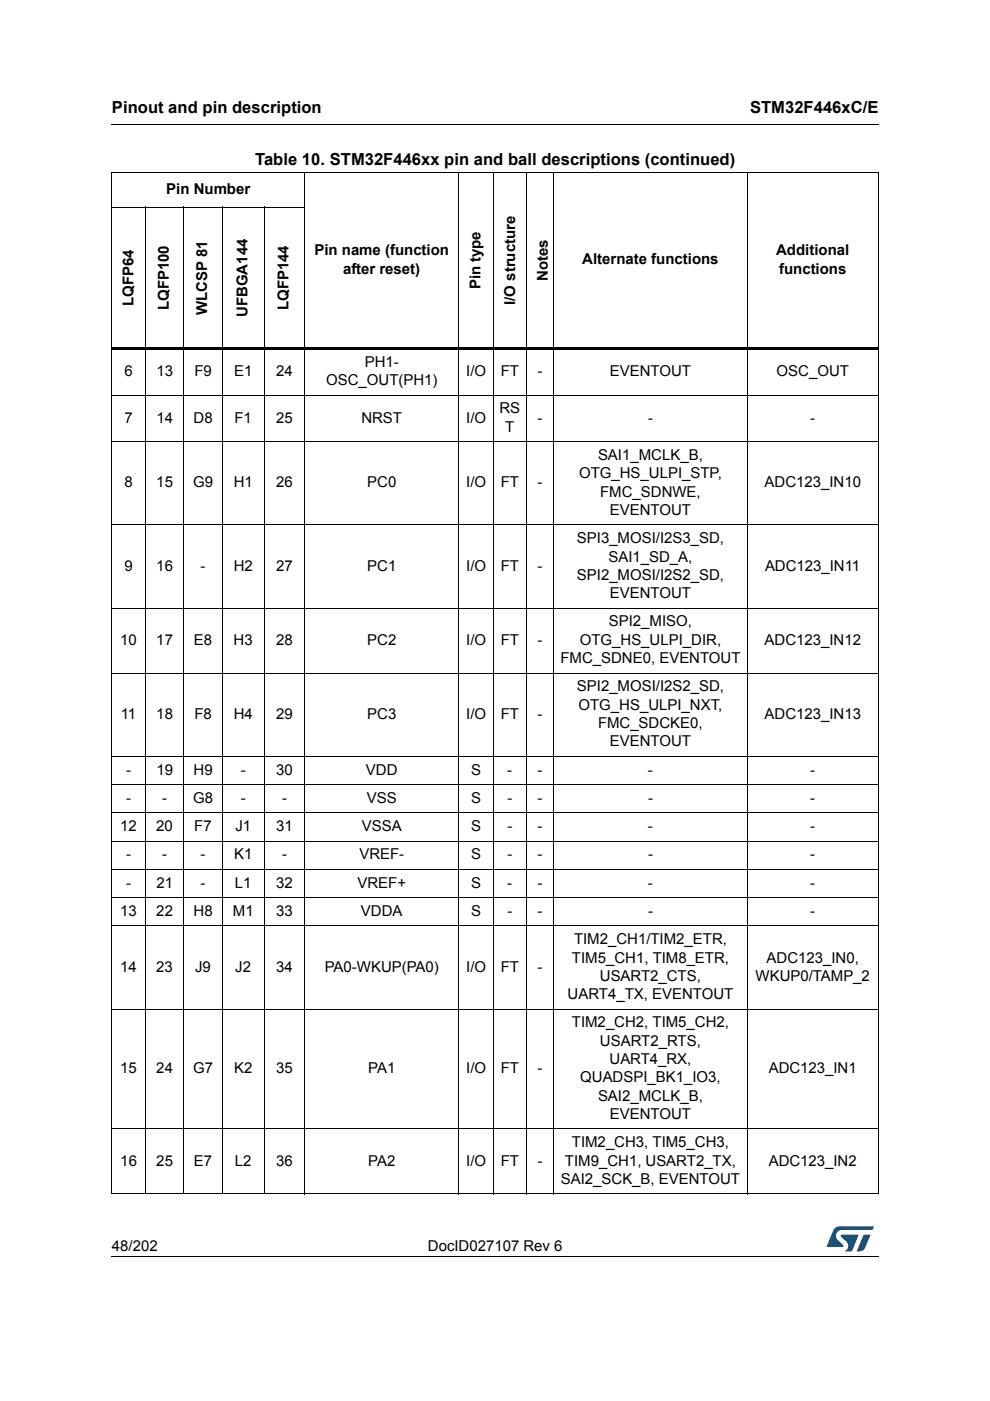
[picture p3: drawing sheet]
<svg xmlns="http://www.w3.org/2000/svg" width="210mm" height="297mm" viewBox="0 0 210 297" stroke-linecap="round" stroke-linejoin="round" font-family="sans-serif">
<defs><g id="words">
<g font-size="3.5">
<text x="23.7" y="23.9">Pinout and pin description</text>
<text x="159" y="23.9">STM32F446xC/E</text>
<text x="54.1" y="35">Table 10. STM32F446xx pin and ball descriptions (continued)</text>
</g>
<g font-size="3.2">
<text x="35.3" y="41.1">Pin Number</text>
<text x="66.7" y="54.1">Pin name (function</text>
<text x="72.8" y="58">after reset)</text>
<text x="116.1" y="59.6" transform="rotate(-90 116.1 59.6)">Notes</text>
<text x="123.5" y="56.1">Alternate functions</text>
<text x="164.6" y="54.1">Additional</text>
<text x="165.2" y="58">functions</text>
<text x="28.3" y="64.9" transform="rotate(-90 28.3 64.9)">LQFP64</text>
<text x="35.8" y="65.8" transform="rotate(-90 35.8 65.8)">LQFP100</text>
<text x="61.2" y="65.8" transform="rotate(-90 61.2 65.8)">LQFP144</text>
<text x="101.9" y="61.4" transform="rotate(-90 101.9 61.4)">Pin type</text>
<text x="109.2" y="64.6" transform="rotate(-90 109.2 64.6)">I/O structure</text>
<text x="43.9" y="66.8" transform="rotate(-90 43.9 66.8)">WLCSP 81</text>
<text x="52.5" y="67.2" transform="rotate(-90 52.5 67.2)">UFBGA144</text>
<text x="77.3" y="77.8">PH1-</text>
<text x="26.4" y="79.7">6</text>
<text x="33.1" y="79.7">13</text>
<text x="41.2" y="79.7">F9</text>
<text x="49.6" y="79.7">E1</text>
<text x="58.5" y="79.7">24</text>
<text x="69.2" y="81.7">OSC_OUT(PH1)</text>
<text x="98.8" y="79.7">I/O</text>
<text x="106.2" y="79.7">FT</text>
<text x="114" y="79.7">-</text>
<text x="129.3" y="79.7">EVENTOUT</text>
<text x="164.7" y="79.7">OSC_OUT</text>
<text x="26.4" y="89.6">7</text>
<text x="33.1" y="89.6">14</text>
<text x="41" y="89.6">D8</text>
<text x="49.7" y="89.6">F1</text>
<text x="58.5" y="89.6">25</text>
<text x="76.6" y="89.6">NRST</text>
<text x="98.8" y="89.6">I/O</text>
<text x="105.9" y="87.7">RS</text>
<text x="114" y="89.6">-</text>
<text x="137.4" y="89.6">-</text>
<text x="171.8" y="89.6">-</text>
<text x="107.1" y="91.5">T</text>
<text x="122.8" y="101.4">OTG_HS_ULPI_STP,</text>
<text x="126.8" y="97.5">SAI1_MCLK_B,</text>
<text x="26.4" y="103.4">8</text>
<text x="33.1" y="103.4">15</text>
<text x="41" y="103.4">G9</text>
<text x="49.5" y="103.4">H1</text>
<text x="58.5" y="103.4">26</text>
<text x="77.9" y="103.4">PC0</text>
<text x="98.8" y="103.4">I/O</text>
<text x="106.2" y="103.4">FT</text>
<text x="114" y="103.4">-</text>
<text x="127.3" y="105.3">FMC_SDNWE,</text>
<text x="162.1" y="103.4">ADC123_IN10</text>
<text x="129.3" y="109.2">EVENTOUT</text>
<text x="122.3" y="115.2">SPI3_MOSI/I2S3_SD,</text>
<text x="129" y="119.1">SAI1_SD_A,</text>
<text x="26.4" y="121">9</text>
<text x="33.1" y="121">16</text>
<text x="42.5" y="121">-</text>
<text x="49.5" y="121">H2</text>
<text x="58.5" y="121">27</text>
<text x="77.9" y="121">PC1</text>
<text x="98.8" y="121">I/O</text>
<text x="106.2" y="121">FT</text>
<text x="114" y="121">-</text>
<text x="122.3" y="122.9">SPI2_MOSI/I2S2_SD,</text>
<text x="162.2" y="121">ADC123_IN11</text>
<text x="129.3" y="126.8">EVENTOUT</text>
<text x="25.5" y="136.7">10</text>
<text x="33.1" y="136.7">17</text>
<text x="41.1" y="136.7">E8</text>
<text x="49.5" y="136.7">H3</text>
<text x="58.5" y="136.7">28</text>
<text x="77.9" y="136.7">PC2</text>
<text x="98.8" y="136.7">I/O</text>
<text x="106.2" y="136.7">FT</text>
<text x="114" y="136.7">-</text>
<text x="122.9" y="136.7">OTG_HS_ULPI_DIR,</text>
<text x="129.1" y="132.8">SPI2_MISO,</text>
<text x="162.1" y="136.7">ADC123_IN12</text>
<text x="118.8" y="140.6">FMC_SDNE0, EVENTOUT</text>
<text x="122.3" y="146.6">SPI2_MOSI/I2S2_SD,</text>
<text x="25.6" y="152.4">11</text>
<text x="33.1" y="152.4">18</text>
<text x="41.2" y="152.4">F8</text>
<text x="49.5" y="152.4">H4</text>
<text x="58.5" y="152.4">29</text>
<text x="77.9" y="152.4">PC3</text>
<text x="98.8" y="152.4">I/O</text>
<text x="106.2" y="152.4">FT</text>
<text x="114" y="152.4">-</text>
<text x="122.7" y="150.5">OTG_HS_ULPI_NXT,</text>
<text x="126.8" y="154.3">FMC_SDCKE0,</text>
<text x="162.1" y="152.4">ADC123_IN13</text>
<text x="129.3" y="158.2">EVENTOUT</text>
<text x="26.7" y="164.2">-</text>
<text x="33.1" y="164.2">19</text>
<text x="41" y="164.2">H9</text>
<text x="51.1" y="164.2">-</text>
<text x="58.5" y="164.2">30</text>
<text x="77.6" y="164.2">VDD</text>
<text x="99.9" y="164.2">S</text>
<text x="107.6" y="164.2">-</text>
<text x="114" y="164.2">-</text>
<text x="137.4" y="164.2">-</text>
<text x="171.8" y="164.2">-</text>
<text x="26.7" y="170.2">-</text>
<text x="34.4" y="170.2">-</text>
<text x="41" y="170.2">G8</text>
<text x="51" y="170.2">-</text>
<text x="59.8" y="170.2">-</text>
<text x="77.8" y="170.2">VSS</text>
<text x="99.9" y="170.2">S</text>
<text x="107.6" y="170.2">-</text>
<text x="114" y="170.2">-</text>
<text x="137.4" y="170.2">-</text>
<text x="171.8" y="170.2">-</text>
<text x="25.5" y="176.2">12</text>
<text x="33.1" y="176.2">20</text>
<text x="41.2" y="176.2">F7</text>
<text x="49.9" y="176.2">J1</text>
<text x="58.5" y="176.2">31</text>
<text x="76.7" y="176.2">VSSA</text>
<text x="99.9" y="176.2">S</text>
<text x="107.6" y="176.2">-</text>
<text x="114" y="176.2">-</text>
<text x="137.4" y="176.2">-</text>
<text x="171.8" y="176.2">-</text>
<text x="26.7" y="182.2">-</text>
<text x="34.4" y="182.2">-</text>
<text x="42.5" y="182.2">-</text>
<text x="49.6" y="182.2">K1</text>
<text x="59.8" y="182.2">-</text>
<text x="76.2" y="182.2">VREF-</text>
<text x="99.9" y="182.2">S</text>
<text x="107.6" y="182.2">-</text>
<text x="114" y="182.2">-</text>
<text x="137.4" y="182.2">-</text>
<text x="171.8" y="182.2">-</text>
<text x="26.7" y="188.2">-</text>
<text x="33.1" y="188.2">21</text>
<text x="42.5" y="188.2">-</text>
<text x="49.8" y="188.2">L1</text>
<text x="58.5" y="188.2">32</text>
<text x="75.8" y="188.2">VREF+</text>
<text x="99.9" y="188.2">S</text>
<text x="107.6" y="188.2">-</text>
<text x="114" y="188.2">-</text>
<text x="137.4" y="188.2">-</text>
<text x="171.8" y="188.2">-</text>
<text x="25.5" y="194.2">13</text>
<text x="33.1" y="194.2">22</text>
<text x="41" y="194.2">H8</text>
<text x="49.4" y="194.2">M1</text>
<text x="58.5" y="194.2">33</text>
<text x="76.5" y="194.2">VDDA</text>
<text x="99.9" y="194.2">S</text>
<text x="107.6" y="194.2">-</text>
<text x="114" y="194.2">-</text>
<text x="137.4" y="194.2">-</text>
<text x="171.8" y="194.2">-</text>
<text x="121.7" y="200.2">TIM2_CH1/TIM2_ETR,</text>
<text x="25.5" y="206">14</text>
<text x="33.1" y="206">23</text>
<text x="41.4" y="206">J9</text>
<text x="49.9" y="206">J2</text>
<text x="58.5" y="206">34</text>
<text x="68.8" y="206">PA0-WKUP(PA0)</text>
<text x="98.8" y="206">I/O</text>
<text x="106.2" y="206">FT</text>
<text x="114" y="206">-</text>
<text x="121.3" y="204.1">TIM5_CH1, TIM8_ETR,</text>
<text x="127.2" y="208">USART2_CTS,</text>
<text x="160.2" y="208">WKUP0/TAMP_2</text>
<text x="162.5" y="204.1">ADC123_IN0,</text>
<text x="120.4" y="211.8">UART4_TX, EVENTOUT</text>
<text x="121.3" y="217.8">TIM2_CH2, TIM5_CH2,</text>
<text x="127.2" y="221.7">USART2_RTS,</text>
<text x="25.5" y="227.5">15</text>
<text x="33.1" y="227.5">24</text>
<text x="40.9" y="227.5">G7</text>
<text x="49.6" y="227.5">K2</text>
<text x="58.5" y="227.5">35</text>
<text x="78.1" y="227.5">PA1</text>
<text x="98.8" y="227.5">I/O</text>
<text x="106.2" y="227.5">FT</text>
<text x="114" y="227.5">-</text>
<text x="129.2" y="225.6">UART4_RX,</text>
<text x="163" y="227.5">ADC123_IN1</text>
<text x="123" y="229.5">QUADSPI_BK1_IO3,</text>
<text x="126.8" y="233.4">SAI2_MCLK_B,</text>
<text x="129.3" y="237.2">EVENTOUT</text>
<text x="121.3" y="243.2">TIM2_CH3, TIM5_CH3,</text>
<text x="25.5" y="247.1">16</text>
<text x="33.1" y="247.1">25</text>
<text x="41.1" y="247.1">E7</text>
<text x="49.8" y="247.1">L2</text>
<text x="58.5" y="247.1">36</text>
<text x="78.1" y="247.1">PA2</text>
<text x="98.8" y="247.1">I/O</text>
<text x="106.2" y="247.1">FT</text>
<text x="114" y="247.1">-</text>
<text x="118.9" y="251">SAI2_SCK_B, EVENTOUT</text>
<text x="119.8" y="247.1">TIM9_CH1, USART2_TX,</text>
<text x="163" y="247.1">ADC123_IN2</text>
<text x="23.7" y="265.1">48/202</text>
<text x="90.7" y="265.1">DocID027107 Rev 6</text>
</g>
</g></defs>
<path d="M23.6 26.2l.1 .2zM23.6 266.3l.1 .1z" fill="#000"/>
<path d="M23.7 26.3h162.6M23.7 266.3h162.6" fill="none" stroke="#000" stroke-width=".21"/>
<path d="M175.3 260h10v5.3h-10z" fill="#fff"/>
<g fill="#005189">
<path d="M176.9 260.5l1-.5 7.4 .1-.4 .7h-6.4a1.31 1.31 0 0 0-1.2 1.1 1.31 1.31 0 0 0 .8 1.4l.7 .7v.3l-3.5 .1z"/>
<path d="M183.1 261.8h1.4l-.6 1.6a2.16 2.16 0 0 1-1.3 1.9l-.9-.1z"/>
<path d="M178.3 261.8l3.7 .1-1.3 3.3-1.6 .1a1.43 1.43 0 0 0 .6-1.7l-1.4-1.4z"/>
</g>
<g fill="none" stroke="#000" stroke-width=".21">
<path d="M23.6 36.5h162.7M23.7 36.6v216.4M64.6 36.4v216.8M97.3 36.4v216.8M104.6 36.4v216.8M111.5 36.4v216.8M117.4 36.4v216.8M158.4 36.4v216.8M186.2 36.6v216.4M23.6 43.9h41.1M30.8 43.8v209.4M39 43.8v209.4"/>
<path d="M47.1 43.8v209.4M56 43.8v209.4M23.6 83.8h162.7M23.6 93.7h162.7M23.6 111.3h162.7M23.6 128.9h162.7M23.6 142.7h162.7M23.6 160.3h162.7M23.6 166.3h162.7M23.6 172.3h162.7M23.6 178.3h162.7M23.6 184.3h162.7"/>
<path d="M23.6 190.3h162.7M23.6 196.3h162.7M23.6 214h162.7M23.6 239.4h162.7M23.6 253.1h162.7"/>
</g>
<path d="M23.6 73.6h162.7v.6h-162.7z" fill="#000"/>
<use href="#words"/>
</svg>
